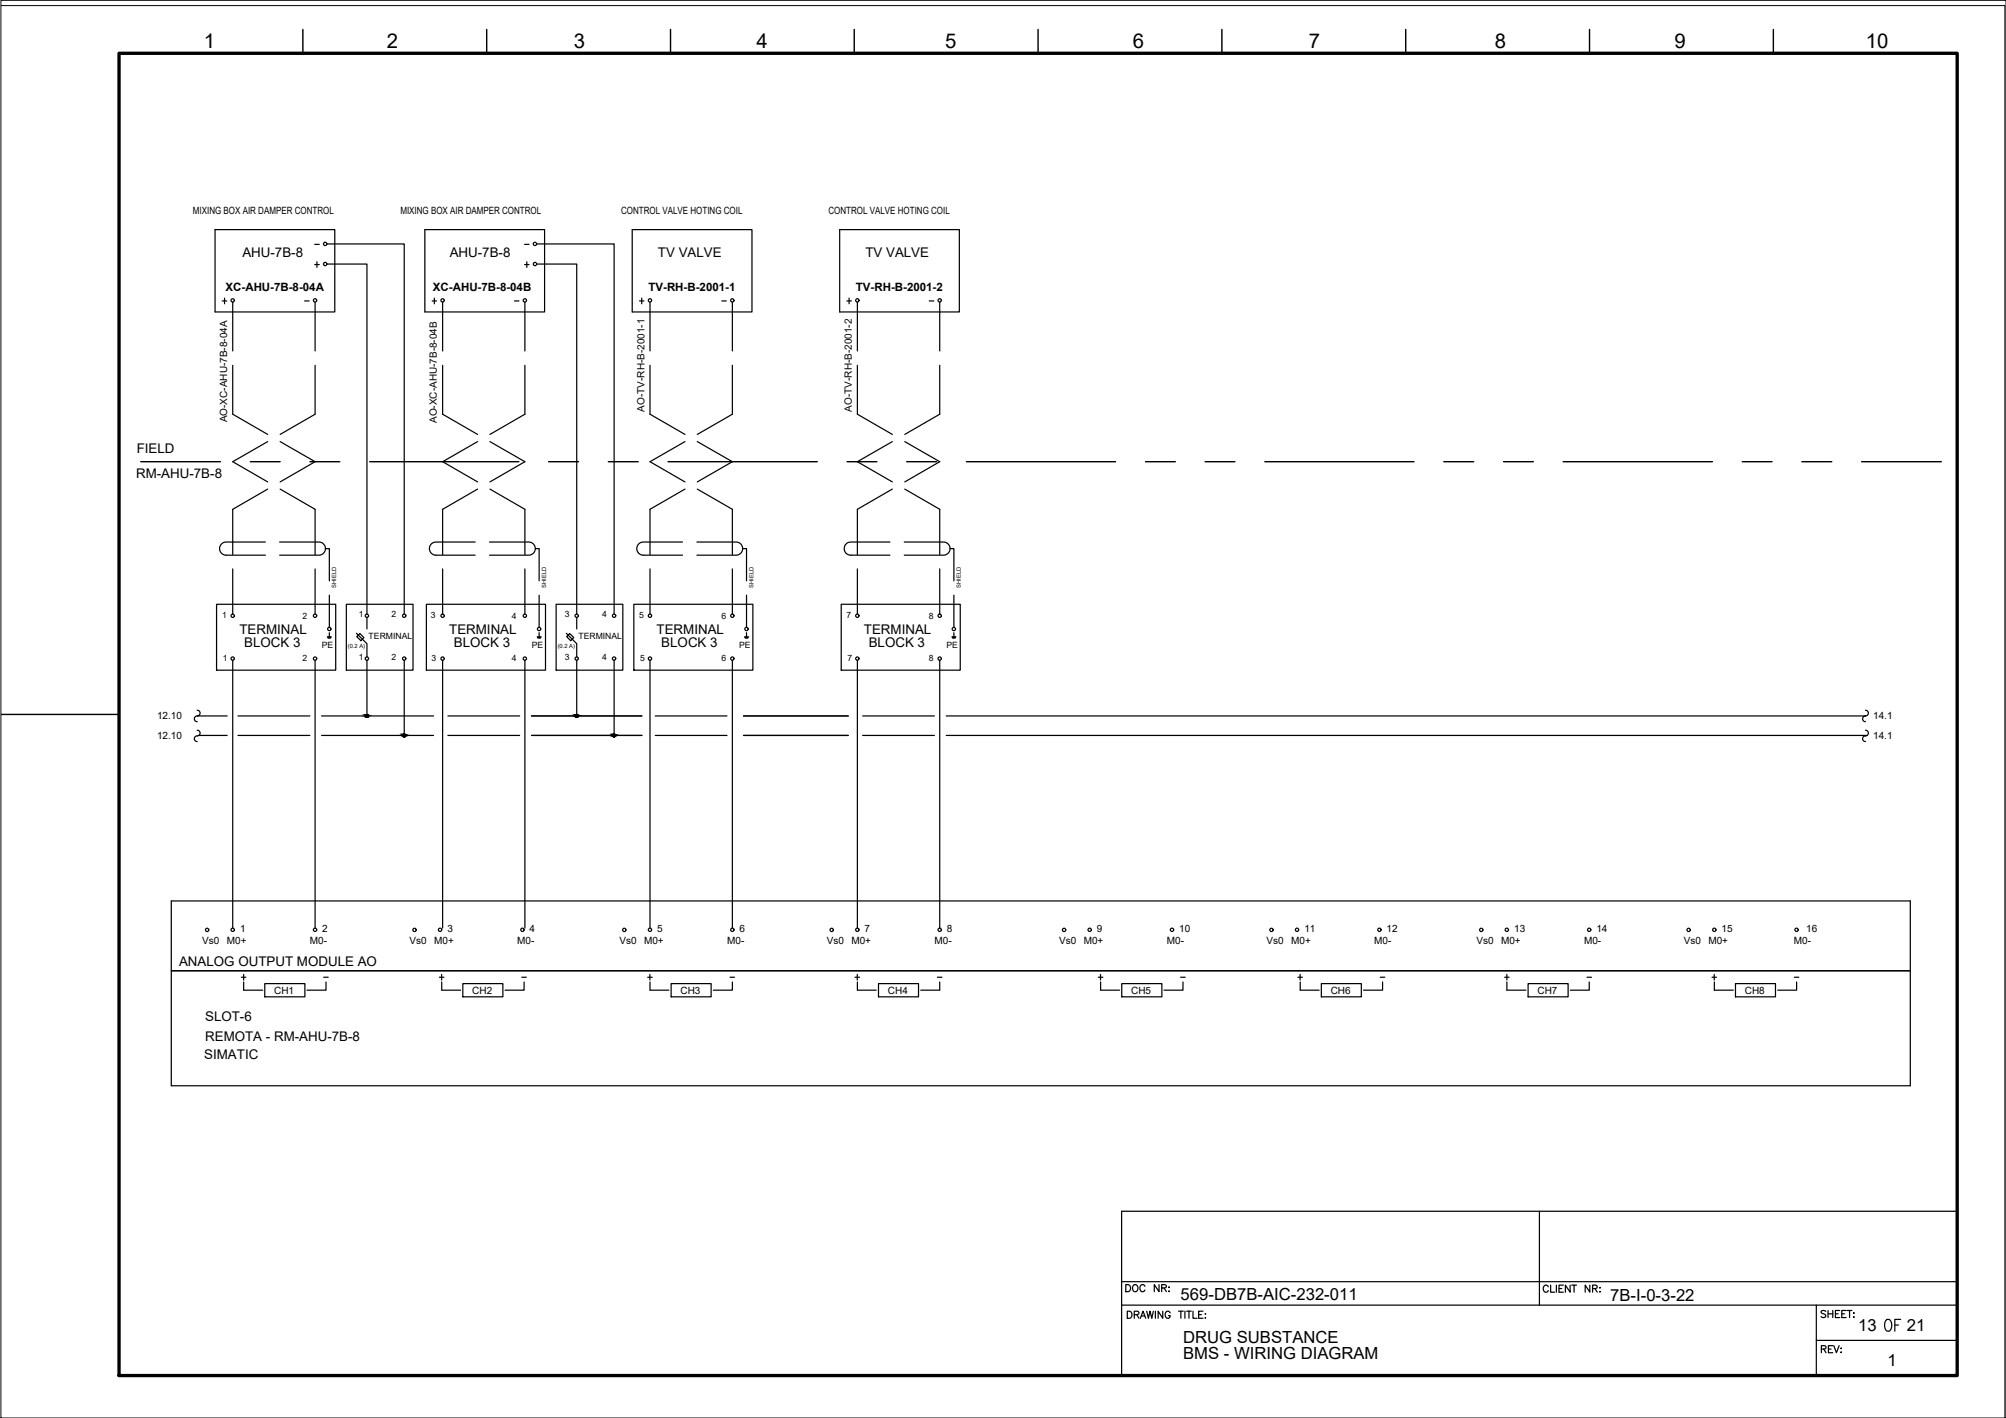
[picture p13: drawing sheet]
<svg xmlns="http://www.w3.org/2000/svg" width="420mm" height="297mm" viewBox="0 0 420 297" stroke-linecap="round" stroke-linejoin="round" font-family="sans-serif">
<defs><g id="words">
<text font-size="5.7" x="393.7" y="280.1">OF</text>
<g font-size="4.4">
<text x="234.9" y="271.6">DOC NR:</text>
<text x="380.6" y="284.7">REV:</text>
</g>
<g font-size="4.3">
<text x="42.7" y="10.1">1</text>
<text x="81" y="10.1">2</text>
<text x="120.2" y="10.1">3</text>
<text x="158.5" y="10.1">4</text>
<text x="198" y="10.1">5</text>
<text x="237.3" y="10.1">6</text>
<text x="274.2" y="10.1">7</text>
<text x="313.1" y="10.1">8</text>
<text x="350.7" y="10.1">9</text>
<text x="390.8" y="10.1">10</text>
</g>
<g font-size="4">
<text x="64.9" y="57.1">+</text>
<text x="109" y="57.1">+</text>
<text x="45.5" y="64.9">+</text>
<text x="89.6" y="64.9">+</text>
<text x="133" y="64.9">+</text>
<text x="176.4" y="64.9">+</text>
<text x="91" y="206.4">+</text>
<text x="134.8" y="206.4">+</text>
<text x="178.2" y="206.4">+</text>
<text x="270.9" y="206.4">+</text>
<text x="357.7" y="206.4">+</text>
</g>
<g font-size="3.5">
<text x="247.3" y="272.4">569-DB7B-AIC-232-011</text>
<text x="337.3" y="272.5">7B-I-0-3-22</text>
<text x="247.8" y="281.2">DRUG SUBSTANCE</text>
<text x="389.2" y="278.8">13</text>
<text x="399.4" y="278.8">21</text>
<text x="247.8" y="284.8">BMS - WIRING DIAGRAM</text>
<text x="395.4" y="286.1">1</text>
</g>
<g font-size="2.8">
<text x="50.8" y="53.9">AHU-7B-8</text>
<text x="94.2" y="53.9">AHU-7B-8</text>
<text x="137.8" y="53.9">TV VALVE</text>
<text x="181.3" y="53.9">TV VALVE</text>
<text x="28.6" y="95">FIELD</text>
<text x="28.5" y="100.1">RM-AHU-7B-8</text>
<text x="50.1" y="132.7">TERMINAL</text>
<text x="51.1" y="135.6">BLOCK 3</text>
<text x="94.1" y="132.7">TERMINAL</text>
<text x="95.1" y="135.6">BLOCK 3</text>
<text x="137.5" y="132.7">TERMINAL</text>
<text x="138.5" y="135.6">BLOCK 3</text>
<text x="181" y="132.7">TERMINAL</text>
<text x="181.9" y="135.6">BLOCK 3</text>
<text x="37.5" y="202.4">ANALOG OUTPUT MODULE AO</text>
<text x="43" y="213.8">SLOT-6</text>
<text x="42.8" y="221.9">SIMATIC</text>
<text x="43" y="218">REMOTA - RM-AHU-7B-8</text>
</g>
<g font-size="2.6">
<text x="64.9" y="52.6">-</text>
<text x="109" y="52.6">-</text>
<text x="62.8" y="64.2">-</text>
<text x="106.9" y="64.2">-</text>
<text x="150.3" y="64.2">-</text>
<text x="193.7" y="64.2">-</text>
<text x="67" y="206">-</text>
<text x="108.3" y="206">-</text>
<text x="152" y="206">-</text>
<text x="195.4" y="206">-</text>
<text x="246.2" y="206">-</text>
<text x="288.2" y="206">-</text>
<text x="331.6" y="206">-</text>
<text x="375" y="206">-</text>
</g>
<g font-size="2.4">
<text x="47.2" y="60.9">XC-AHU-7B-8-04A</text>
<text x="90.7" y="60.9">XC-AHU-7B-8-04B</text>
<text x="135.8" y="60.9">TV-RH-B-2001-1</text>
<text x="179.3" y="60.9">TV-RH-B-2001-2</text>
</g>
<g font-size="2.1">
<text x="40.4" y="44.8">MIXING BOX AIR DAMPER CONTROL</text>
<text x="83.9" y="44.8">MIXING BOX AIR DAMPER CONTROL</text>
<text x="130.1" y="44.8">CONTROL VALVE HOTING COIL</text>
<text x="173.5" y="44.8">CONTROL VALVE HOTING COIL</text>
<text x="47.6" y="88.5" transform="rotate(-90 47.6 88.5)">AO-XC-AHU-7B-8-04A</text>
<text x="91.5" y="88.6" transform="rotate(-90 91.5 88.6)">AO-XC-AHU-7B-8-04B</text>
<text x="135" y="86.2" transform="rotate(-90 135 86.2)">AO-TV-RH-B-2001-1</text>
<text x="178.4" y="86.2" transform="rotate(-90 178.4 86.2)">AO-TV-RH-B-2001-2</text>
<text x="32.9" y="150.5">12.10</text>
<text x="32.9" y="154.7">12.10</text>
<text x="392.3" y="150.5">14.1</text>
<text x="392.3" y="154.7">14.1</text>
<text x="42.4" y="197.8">Vs0</text>
<text x="47.5" y="197.8">M0+</text>
<text x="50.3" y="195.2">1</text>
<text x="64.9" y="197.8">M0-</text>
<text x="67.5" y="195.2">2</text>
<text x="85.8" y="197.8">Vs0</text>
<text x="91" y="197.8">M0+</text>
<text x="93.7" y="195.2">3</text>
<text x="108.4" y="197.8">M0-</text>
<text x="110.9" y="195.2">4</text>
<text x="129.7" y="197.8">Vs0</text>
<text x="134.9" y="197.8">M0+</text>
<text x="137.6" y="195.2">5</text>
<text x="152.3" y="197.8">M0-</text>
<text x="154.9" y="195.2">6</text>
<text x="173.2" y="197.8">Vs0</text>
<text x="178.3" y="197.8">M0+</text>
<text x="181.1" y="195.2">7</text>
<text x="195.7" y="197.8">M0-</text>
<text x="198.3" y="195.2">8</text>
<text x="221.8" y="197.8">Vs0</text>
<text x="227" y="197.8">M0+</text>
<text x="229.8" y="195.2">9</text>
<text x="244.4" y="197.8">M0-</text>
<text x="247" y="195.2">10</text>
<text x="265.3" y="197.8">Vs0</text>
<text x="270.4" y="197.8">M0+</text>
<text x="273.2" y="195.2">11</text>
<text x="287.8" y="197.8">M0-</text>
<text x="290.4" y="195.2">12</text>
<text x="309.2" y="197.8">Vs0</text>
<text x="314.4" y="197.8">M0+</text>
<text x="317.1" y="195.2">13</text>
<text x="331.8" y="197.8">M0-</text>
<text x="334.4" y="195.2">14</text>
<text x="352.7" y="197.8">Vs0</text>
<text x="357.8" y="197.8">M0+</text>
<text x="360.6" y="195.2">15</text>
<text x="375.7" y="197.8">M0-</text>
<text x="378.3" y="195.2">16</text>
<text x="57.4" y="208.2">CH1</text>
<text x="98.9" y="208.2">CH2</text>
<text x="142.5" y="208.2">CH3</text>
<text x="186" y="208.2">CH4</text>
<text x="236.9" y="208.2">CH5</text>
<text x="278.7" y="208.2">CH6</text>
<text x="322" y="208.2">CH7</text>
<text x="365.5" y="208.2">CH8</text>
</g>
<g font-size="1.8">
<text x="46.5" y="129.5">1</text>
<text x="63.4" y="129.6">2</text>
<text x="75.2" y="129.3">1</text>
<text x="82" y="129.3">2</text>
<text x="90.2" y="129.5">3</text>
<text x="107.2" y="129.6">4</text>
<text x="118.3" y="129.3">3</text>
<text x="126.2" y="129.3">4</text>
<text x="133.9" y="129.5">5</text>
<text x="151.1" y="129.6">6</text>
<text x="177.3" y="129.5">7</text>
<text x="194.5" y="129.6">8</text>
<text x="67.4" y="135.7">PE</text>
<text x="77.2" y="133.9">TERMINAL</text>
<text x="111.4" y="135.7">PE</text>
<text x="121.2" y="133.9">TERMINAL</text>
<text x="154.8" y="135.7">PE</text>
<text x="198.2" y="135.7">PE</text>
<text x="46.7" y="138.4">1</text>
<text x="63.4" y="138.5">2</text>
<text x="75.2" y="138.3">1</text>
<text x="82" y="138.3">2</text>
<text x="90.4" y="138.4">3</text>
<text x="107.2" y="138.5">4</text>
<text x="118.3" y="138.3">3</text>
<text x="126.2" y="138.3">4</text>
<text x="134.1" y="138.4">5</text>
<text x="151.1" y="138.5">6</text>
<text x="177.5" y="138.4">7</text>
<text x="194.5" y="138.5">8</text>
</g>
<g font-size="1.2">
<text x="70.4" y="123.1" transform="rotate(-90 70.4 123.1)">SHIELD</text>
<text x="114.4" y="123.1" transform="rotate(-90 114.4 123.1)">SHIELD</text>
<text x="157.8" y="123.1" transform="rotate(-90 157.8 123.1)">SHIELD</text>
<text x="201.2" y="123.1" transform="rotate(-90 201.2 123.1)">SHIELD</text>
<text x="72.9" y="135.7">(0.2 A)</text>
<text x="116.8" y="135.7">(0.2 A)</text>
</g>
</g></defs>
<!-- layer: G-TTLB-TTLB -->
<path d="M24.9 11.2h385v276.9h-385z" fill="none" stroke="#000" stroke-width=".7"/>
<!-- layer: G-TTLB-OTLN -->
<path d="M.2 1.2h419.7v295.8" fill="none" stroke="#000" stroke-width=".21"/>
<!-- layer: G-TTLB-INDX -->
<path d="M63.4 6.2v5M101.9 6.2v5M140.4 6.2v5M178.9 6.2v5M217.4 6.2v5M255.9 6.2v5M294.4 6.2v5M332.9 6.2v5M371.4 6.2v5M.2 149.7h24.7" fill="none" stroke="#000" stroke-width=".3"/>
<!-- layer: LGSP IA4$0$LG_PLOT -->
<path d="M322.4 253.7v19.7M234.9 268.5h175M234.9 273.4h175M380.4 273.4v14.7M234.9 288.1h175M380.4 280.8h29.5" fill="none" stroke="#000" stroke-width=".25"/>
<!-- layer: LG_PLOT -->
<g fill="none" stroke="#000" stroke-width=".25">
<path d="M409.9 253.7h-175v34.4M236.1 274.7h.5a.8 .8 0 0 1 .5 .7 .8 .8 0 0 1-.5 .7h-.5zM237.6 275.4l.8-.1 .2-.3-.4-.3h-.6v1.4M238.1 275.4l.5 .7M238.8 276.1l.6-1.4 .6 1.4M239.1 275.7h.7M240.2 274.7l.3 1.4 .4-1.4 .3 1.4 .4-1.4M242 274.7v1.4M243.5 274.7v1.4l-.9-1.4v1.4M245.1 275a.53 .53 0 0 0-.6-.3 .53 .53 0 0 0-.4 .5v.4a.52 .52 0 0 0 .5 .6 .52 .52 0 0 0 .5-.6h-.3M246.8 274.7h1M247.3 274.7v1.4"/>
<path d="M248.2 274.7v1.4M248.5 274.7h1M249 274.7v1.4M249.9 274.7v1.4h.8M251.1 275.4h.5M252 274.7h-.9v1.4h.9M252.4 275.2h.1zM252.4 276.1h.1zM324.3 269.6a.54 .54 0 0 0-.6-.4 .54 .54 0 0 0-.5 .6 .61 .61 0 0 0 .2 .8 .61 .61 0 0 0 .8-.1l.1-.2M324.8 269.2v1.5h.8M326 269.2v1.5M326.5 269.9h.6"/>
<path d="M327.4 269.2h-.9v1.5h.9M328.9 269.2v1.5l-1-1.5v1.5M329.2 269.2h1M329.7 269.2v1.5M333 269.2v1.5l-1-1.5v1.5M333.6 269.9l.8-.1 .1-.4-.9-.2v1.5M334.1 269.9l.4 .8M335 269.8h.2zM335.1 270.5v.2zM382.4 274.7l-.4-.2-.6 .2 .2 .4 .7 .3 .1 .4a.64 .64 0 0 1-1 0M382.9 274.5v1.5M382.9 275.2h1"/>
<path d="M383.9 274.5v1.5M384.4 275.2h.6M385.3 274.5h-.9v1.5h.9M385.8 275.2h.5M386.7 274.5h-.9v1.5h.9M386.9 274.5h1M387.4 274.5v1.5M388.2 275.1h.2zM388.2 275.9h.2z"/>
</g>
<!-- layer: I_LIMIT_LINE -->
<g fill="none" stroke="#000" stroke-width=".3">
<path d="M29.5 96.7h16.7M52.4 96.7h6.3M64.9 96.7h6.3M77.4 96.7h31.3M114.9 96.7h6.3M127.4 96.7h6.3M139.9 96.7h31.3M177.4 96.7h6.3M189.9 96.7h6.3M202.4 96.7h31.3M239.9 96.7h6.3M252.4 96.7h6.3"/>
<path d="M264.9 96.7h31.3M302.4 96.7h6.3M314.9 96.7h6.3M327.4 96.7h31.3M364.9 96.7h6.3M377.4 96.7h6.3M389.9 96.7h16.7"/>
</g>
<!-- layer: 0 -->
<g fill="none" stroke="#000" stroke-width=".25">
<path d="M68.5 55.3h8.4v73.4M68.5 51.1h16.2v77.6M112.4 55.3h8.4v73.4M112.4 51.1h16.2v77.6M76.9 138.3v11.7M84.7 138.3v15.8M120.8 138.3v11.7M128.6 138.3v15.8M41.3 150h6.3M41.7 154.1h5.9M49.8 150h15.1M49.8 154.1h15.1"/>
<path d="M67.4 150h23.4M67.4 154.1h23.4M93.8 150h15M93.8 154.1h15M111.3 150h23.2M111.3 154.1h23.2M137.2 150h15.1M137.2 154.1h15.1M155.7 150h22M155.7 154.1h22M180.7 150h15M180.7 154.1h15"/>
<path d="M198.2 150h192.5M198.2 154.1h192.9M400.1 188.7v38.7"/>
<circle cx="76.8" cy="150" r=".31"/>
<circle cx="84.7" cy="154" r=".31"/>
<circle cx="120.8" cy="150" r=".31"/>
<circle cx="128.6" cy="154" r=".31"/>
</g>
<!-- layer: I_DATA -->
<g fill="none" stroke="#000" stroke-width=".25">
<path d="M45 48.1h25.1v17.2h-25.1zM89 48.1h25.1v17.2h-25.1zM132.4 48.1h25.1v17.2h-25.1zM175.9 48.1h25v17.2h-25zM45.4 126.6h24.9v13.8h-24.9zM68.6 133.4h.8M68.6 133.5h.7M68.7 133.7h.5M69 132.5v.9M72.5 126.6h14v13.8h-14zM89.3 126.6h25v13.8h-25zM112.5 133.4h.8"/>
<path d="M112.6 133.5h.7M112.7 133.7h.5M112.9 132.5v.9M116.5 126.6h14v13.8h-14zM132.8 126.6h24.9v13.8h-24.9zM156 133.4h.8M156 133.5h.7M156.1 133.7h.5M156.4 132.5v.9M176.2 126.6h24.9v13.8h-24.9zM199.4 133.4h.8M199.5 133.5h.6"/>
<path d="M199.5 133.7h.6M199.8 132.5v.9M400.1 188.7h-364.2v38.7h364.2M35.9 203.4h364.2M50.5 204.7h1M51 205.7v1.7h4M51 204.1v1.2M55.5 206h8.4v2.8h-8.4zM68.3 205.7v1.7h-4M92.5 207.4h4M96.9 206h8.4v2.8h-8.4zM109.8 205.7v1.7h-4"/>
<path d="M136.1 207.4h4M140.6 206h8.3v2.8h-8.3zM153.4 205.7v1.7h-4M179.6 207.4h3.9M184 206h8.4v2.8h-8.4zM196.8 205.7v1.7h-4M230 204.7h1M230.5 204.1v1.2M230.5 205.7v1.7h4M235 206h8.4v2.8h-8.4zM247.8 205.7v1.7h-4M272.3 207.4h4"/>
<path d="M276.8 206h8.3v2.8h-8.3zM289.6 205.7v1.7h-4M315.2 204.7h.9M315.6 205.7v1.7h4M315.6 204.1v1.2M320.1 206h8.3v2.8h-8.3zM332.9 205.7v1.7h-4M359.1 207.4h3.9M363.5 206h8.4v2.8h-8.4zM376.3 205.7v1.7h-4"/>
<circle cx="48.7" cy="138" r=".35"/>
<circle cx="48.7" cy="129" r=".35"/>
<circle cx="66" cy="129" r=".35"/>
<circle cx="66" cy="138" r=".35"/>
<circle cx="69" cy="131.8" r=".35"/>
<circle cx="76.8" cy="129" r=".35"/>
<circle cx="76.8" cy="138" r=".35"/>
<circle cx="84.7" cy="129" r=".35"/>
<circle cx="84.7" cy="138" r=".35"/>
<circle cx="92.7" cy="129" r=".35"/>
<circle cx="92.7" cy="138" r=".35"/>
<circle cx="109.9" cy="129" r=".35"/>
<circle cx="109.9" cy="138" r=".35"/>
<circle cx="112.9" cy="131.8" r=".35"/>
<circle cx="120.8" cy="138" r=".35"/>
<circle cx="120.8" cy="129" r=".35"/>
<circle cx="128.6" cy="129" r=".35"/>
<circle cx="128.6" cy="138" r=".35"/>
<circle cx="136.1" cy="138" r=".35"/>
<circle cx="136.1" cy="129" r=".35"/>
<circle cx="153.4" cy="138" r=".35"/>
<circle cx="153.4" cy="129" r=".35"/>
<circle cx="156.3" cy="131.8" r=".35"/>
<circle cx="179.6" cy="138" r=".35"/>
<circle cx="179.6" cy="129" r=".35"/>
<circle cx="196.8" cy="138" r=".35"/>
<circle cx="196.8" cy="129" r=".35"/>
<circle cx="199.8" cy="131.8" r=".35"/>
<circle cx="43.4" cy="194.8" r=".35"/>
<circle cx="48.7" cy="194.8" r=".35"/>
<circle cx="66" cy="194.8" r=".35"/>
<circle cx="86.8" cy="194.8" r=".35"/>
<circle cx="92.2" cy="194.8" r=".35"/>
<circle cx="109.4" cy="194.8" r=".35"/>
<circle cx="130.8" cy="194.8" r=".35"/>
<circle cx="136.1" cy="194.8" r=".35"/>
<circle cx="153.4" cy="194.8" r=".35"/>
<circle cx="174.2" cy="194.8" r=".35"/>
<circle cx="179.6" cy="194.8" r=".35"/>
<circle cx="196.8" cy="194.8" r=".35"/>
<circle cx="222.9" cy="194.8" r=".35"/>
<circle cx="228.2" cy="194.8" r=".35"/>
<circle cx="245.5" cy="194.8" r=".35"/>
<circle cx="266.3" cy="194.8" r=".35"/>
<circle cx="271.7" cy="194.8" r=".35"/>
<circle cx="288.9" cy="194.8" r=".35"/>
<circle cx="310.3" cy="194.8" r=".35"/>
<circle cx="315.6" cy="194.8" r=".35"/>
<circle cx="332.9" cy="194.8" r=".35"/>
<circle cx="353.7" cy="194.8" r=".35"/>
<circle cx="359.1" cy="194.8" r=".35"/>
<circle cx="376.3" cy="194.8" r=".35"/>
</g>
<!-- layer: I_TABS -->
<g fill="none" stroke="#000" stroke-width=".25">
<path d="M48.7 63.3v10.2M48.7 76.5v10.3l7.4 4.2M66 63.3v10.2M66 76.5v10.3l-7.3 4.2M92.7 63.3v10.2M92.7 76.5v10.3l7.3 4.2M109.9 63.3v10.2M109.9 76.5v10.3l-7.3 4.2M136.1 63.3v10.2M136.1 76.5v10.3l7.4 4.2M153.4 63.3v10.2M153.4 76.5v10.3l-7.3 4.2"/>
<path d="M179.6 63.3v10.2M179.6 76.5v10.3l7.3 4.2M196.8 63.3v10.2M196.8 76.5v10.3l-7.3 4.2M56.1 92.5l-7.4 4.2 7.4 4.3M58.7 92.5l7.3 4.2-7.3 4.3M100 92.5l-7.3 4.2 7.3 4.3M102.6 92.5l7.3 4.2-7.3 4.3M143.5 92.5l-7.4 4.2 7.4 4.3M146.1 92.5l7.3 4.2-7.3 4.3M186.9 92.5l-7.3 4.2 7.3 4.3M189.5 92.5l7.3 4.2-7.3 4.3"/>
<path d="M48.7 119.2v9.5M55.6 113.5h-8.2a1.38 1.38 0 0 0-1.4 1.4 1.38 1.38 0 0 0 1.4 1.4h8.2M56.1 102.5l-7.4 4.2v9.5M58.6 113.5h8.2a1.38 1.38 0 0 1 1.4 1.4 1.38 1.38 0 0 1-1.4 1.4h-8.2M58.7 102.5l7.3 4.2v9.5M66 119.2v9.5M68.2 114.9h.8v6.8M92.7 119.2v9.5M99.5 113.5h-8.2a1.38 1.38 0 0 0-1.4 1.4 1.38 1.38 0 0 0 1.4 1.4h8.2M100 102.5l-7.3 4.2v9.5M102.5 113.5h8.2a1.38 1.38 0 0 1 1.4 1.4 1.38 1.38 0 0 1-1.4 1.4h-8.2M102.6 102.5l7.3 4.2v9.5"/>
<path d="M109.9 119.2v9.5M112.1 114.9h.8v6.8M136.1 119.2v9.5M143 113.5h-8.3a1.38 1.38 0 0 0-1.3 1.4 1.38 1.38 0 0 0 1.3 1.4h8.3M143.5 102.5l-7.4 4.2v9.5M146 113.5h8.2a1.38 1.38 0 0 1 1.4 1.4 1.38 1.38 0 0 1-1.4 1.4h-8.2M146.1 102.5l7.3 4.2v9.5M153.4 119.2v9.5M155.6 114.9h.8v6.8M179.6 119.2v9.5M186.4 113.5h-8.2a1.38 1.38 0 0 0-1.4 1.4 1.38 1.38 0 0 0 1.4 1.4h8.2M186.9 102.5l-7.3 4.2v9.5"/>
<path d="M189.4 113.5h8.2a1.38 1.38 0 0 1 1.4 1.4 1.38 1.38 0 0 1-1.4 1.4h-8.2M189.5 102.5l7.3 4.2v9.5M196.8 119.2v9.5M199 114.9h.8v6.8M48.7 138.3v56.1M66 138.3v56.1M69 124.7v6.7M92.7 138.3v56.1M109.9 138.3v56.1M112.9 124.7v6.7M136.1 138.3v56.1M153.4 138.3v56.1"/>
<path d="M156.4 124.7v6.7M179.6 138.3v56.1M196.8 138.3v56.1M199.8 124.7v6.7M41.3 148.8a.64 .64 0 0 1 .6 .7 .64 .64 0 0 1-.8 .5 .6 .6 0 0 0-.4 .7 .6 .6 0 0 0 .6 .5M41.3 153a.63 .63 0 0 1 .6 .7 .63 .63 0 0 1-.8 .5 .6 .6 0 0 0-.4 .7 .6 .6 0 0 0 .6 .4M390.7 148.8a.64 .64 0 0 1 .6 .7 .64 .64 0 0 1-.8 .5 .6 .6 0 0 0-.4 .7 .6 .6 0 0 0 .6 .5M390.7 153a.63 .63 0 0 1 .6 .7 .63 .63 0 0 1-.8 .5 .6 .6 0 0 0-.4 .7 .6 .6 0 0 0 .6 .4"/>
</g>
<!-- layer: EI-CTRL -->
<path d="M74.7 132.7l2.2 2.1v2.8M74.7 133.4l.7-.7 .8 .9-.6 .6zM76.9 129.3v2.4M118.6 132.7l2.2 2.1v2.8M119.3 132.7l.9 .9-.7 .6-.8-.8zM120.8 129.3v2.4" fill="none" stroke="#000" stroke-width=".25"/>
<!-- layer: 0 -->
<g fill="#000" stroke="#000" stroke-width=".21">
<path d="M76.8 149.7h.1zM84.6 153.8h.1zM120.7 149.7h.1zM128.5 153.8h.1z"/>
<path d="M76.8 149.7h.1zM76.7 149.7h.2z"/>
<path d="M76.7 149.7l.2 .1zM76.7 149.8h.2z"/>
<path d="M76.7 149.8h.2zM76.6 149.8h.3z"/>
<path d="M76.6 149.8h.3zM76.6 149.8h.3z"/>
<path d="M76.6 149.8l.3 .1zM76.6 149.8l.3 .1z"/>
<path d="M76.6 149.9h.3zM76.6 149.9h.3z"/>
<path d="M76.6 149.9l.3 .1zM76.6 149.9l.3 .1z"/>
<path d="M76.8 150.3h.1zM76.8 150.3h.1z"/>
<path d="M76.9 149.7h.1zM76.9 149.7h.1z"/>
<path d="M76.7 150.2h.3zM76.7 150.2l.2 .1z"/>
<path d="M76.9 149.7l.1 .1zM76.9 149.7l.1 .1z"/>
<path d="M76.7 150.2h.3zM76.7 150.2h.3z"/>
<path d="M76.9 149.8h.2zM76.9 149.8h.2z"/>
<path d="M76.9 149.8h.2zM76.9 149.8h.2z"/>
<path d="M76.6 150.2h.5zM76.6 150.2h.4z"/>
<path d="M76.9 149.8l.2 .1zM76.9 149.8l.2 .1z"/>
<path d="M76.6 150.1h.5zM76.6 150.1l.5 .1z"/>
<path d="M76.9 149.9h.2zM76.9 149.9h.2z"/>
<path d="M76.9 149.9l.3 .1zM76.9 149.9l.3 .1z"/>
<path d="M76.6 150l.5 .1zM76.6 150l.5 .1z"/>
<path d="M76.6 150.1h.5zM76.6 150.1h.5z"/>
<path d="M76.5 150h.7zM76.5 150h.6z"/>
<path d="M84.6 153.8h.1zM84.5 153.8h.2z"/>
<path d="M84.5 153.8h.2zM84.5 153.8h.2z"/>
<path d="M84.5 153.8l.2 .1zM84.4 153.9h.3z"/>
<path d="M84.4 153.9h.3zM84.4 153.9h.3z"/>
<path d="M84.4 153.9l.3 .1zM84.4 153.9l.3 .1z"/>
<path d="M84.4 154h.3zM84.4 154h.3z"/>
<path d="M84.4 154l.3 .1zM84.4 154l.3 .1z"/>
<path d="M84.6 154.4h.2zM84.6 154.4h.1z"/>
<path d="M84.7 153.8h.1zM84.7 153.8h.1z"/>
<path d="M84.7 153.8h.1zM84.7 153.8h.1z"/>
<path d="M84.7 153.8h.2zM84.7 153.8h.2z"/>
<path d="M84.5 154.3h.3zM84.5 154.3l.3 .1z"/>
<path d="M84.7 153.8l.2 .1zM84.7 153.8l.2 .1z"/>
<path d="M84.5 154.3h.4zM84.5 154.3h.3z"/>
<path d="M84.7 153.9h.2zM84.7 153.9h.2z"/>
<path d="M84.5 154.3h.4zM84.5 154.3h.4z"/>
<path d="M84.7 153.9l.2 .1zM84.7 153.9l.2 .1z"/>
<path d="M84.4 154.2h.5zM84.4 154.2l.5 .1z"/>
<path d="M84.7 154h.3zM84.7 154h.3z"/>
<path d="M84.4 154.2h.5zM84.4 154.2h.5z"/>
<path d="M84.7 154l.3 .1zM84.7 154l.3 .1z"/>
<path d="M84.4 154.1h.6zM84.4 154.1h.6z"/>
<path d="M84.4 154.1h.6zM84.4 154.1l.5 .1z"/>
<path d="M120.7 149.7h.1zM120.7 149.7h.1z"/>
<path d="M120.7 149.7l.1 .1zM120.7 149.7l.1 .1z"/>
<path d="M120.6 149.8h.2zM120.6 149.8h.2z"/>
<path d="M120.6 149.8h.2zM120.6 149.8h.2z"/>
<path d="M120.5 149.8l.3 .1zM120.5 149.8l.3 .1z"/>
<path d="M120.5 149.9h.3zM120.5 149.9h.3z"/>
<path d="M120.5 149.9l.3 .1zM120.5 149.9l.3 .1z"/>
<path d="M120.7 150.3h.2zM120.7 150.3h.1z"/>
<path d="M120.8 149.7h.1zM120.8 149.7h.1z"/>
<path d="M120.8 149.7h.1zM120.8 149.7h.1z"/>
<path d="M120.7 150.2h.2zM120.7 150.2l.2 .1z"/>
<path d="M120.8 149.7l.2 .1zM120.8 149.7l.2 .1z"/>
<path d="M120.6 150.2h.4zM120.6 150.2h.3z"/>
<path d="M120.8 149.8h.2zM120.8 149.8h.2z"/>
<path d="M120.6 150.2h.4zM120.6 150.2h.4z"/>
<path d="M120.8 149.8h.3zM120.8 149.8h.3z"/>
<path d="M120.8 149.8l.3 .1zM120.8 149.8l.3 .1z"/>
<path d="M120.5 150.1h.6zM120.5 150.1l.5 .1z"/>
<path d="M120.8 149.9h.3zM120.8 149.9h.3z"/>
<path d="M120.5 150.1h.6zM120.5 150.1h.6z"/>
<path d="M120.8 149.9l.3 .1zM120.8 149.9l.3 .1z"/>
<path d="M120.5 150h.6zM120.5 150h.6z"/>
<path d="M120.5 150h.6zM120.5 150l.6 .1z"/>
<path d="M128.5 153.8h.1zM128.5 153.8h.1z"/>
<path d="M128.5 153.8h.1zM128.4 153.8h.2z"/>
<path d="M128.4 153.8l.2 .1zM128.4 153.9h.2z"/>
<path d="M128.4 153.9h.2zM128.4 153.9h.2z"/>
<path d="M128.4 153.9l.2 .1zM128.4 153.9l.2 .1z"/>
<path d="M128.3 154h.3zM128.3 154h.3z"/>
<path d="M128.3 154l.3 .1zM128.3 154l.3 .1z"/>
<path d="M128.5 154.4h.2zM128.5 154.4h.2z"/>
<path d="M128.6 153.8h.1zM128.6 153.8h.1z"/>
<path d="M128.6 153.8h.2zM128.6 153.8h.2z"/>
<path d="M128.5 154.3h.3zM128.5 154.3l.2 .1z"/>
<path d="M128.6 153.8h.2zM128.6 153.8h.2z"/>
<path d="M128.4 154.3h.4zM128.4 154.3h.4z"/>
<path d="M128.6 153.8l.2 .1zM128.6 153.8l.2 .1z"/>
<path d="M128.6 153.9h.3zM128.6 153.9h.3z"/>
<path d="M128.4 154.3h.4zM128.4 154.3h.4z"/>
<path d="M128.6 153.9l.3 .1zM128.6 153.9l.3 .1z"/>
<path d="M128.4 154.2h.5zM128.4 154.2l.4 .1z"/>
<path d="M128.6 154h.3zM128.6 154h.3z"/>
<path d="M128.4 154.2h.5zM128.4 154.2h.5z"/>
<path d="M128.6 154l.3 .1zM128.6 154l.3 .1z"/>
<path d="M128.3 154.1h.6zM128.3 154.1h.6z"/>
<path d="M128.3 154.1h.6zM128.3 154.1l.6 .1z"/>
</g>
<path d="M.2 .1h420v296.9h-420z" fill="none" stroke="#000" stroke-width=".21"/>
<use href="#words"/>
</svg>
